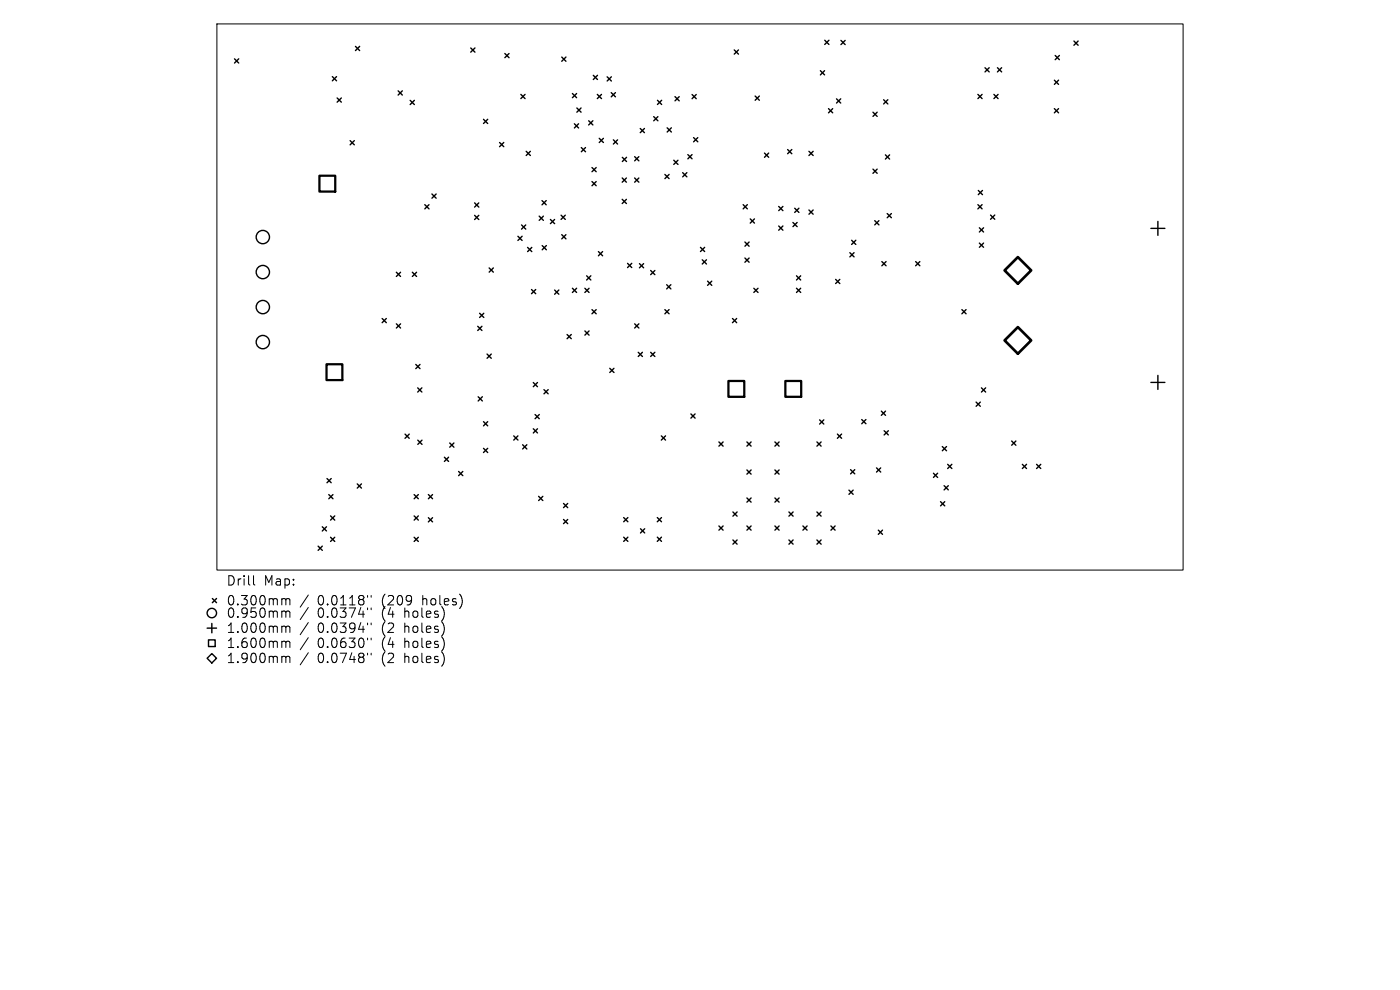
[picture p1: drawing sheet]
<svg xmlns="http://www.w3.org/2000/svg" width="297mm" height="210mm" viewBox="0 0 297 210" stroke-linecap="round" stroke-linejoin="round" font-family="sans-serif">
<defs><g id="words">
<g font-size="2.8">
<text x="47.9" y="124.5">Drill</text>
<text x="55.9" y="124.5">Map:</text>
<text x="47.9" y="128.7">0.300mm</text>
<text x="47.9" y="131.3">0.950mm</text>
<text x="67.4" y="128.7">0.0118&quot;</text>
<text x="67.4" y="131.3">0.0374&quot;</text>
<text x="81.1" y="128.7">(209</text>
<text x="81.1" y="131.3">(4</text>
<text x="86.1" y="131.3">holes)</text>
<text x="89.9" y="128.7">holes)</text>
<text x="47.9" y="134.5">1.000mm</text>
<text x="47.9" y="137.7">1.600mm</text>
<text x="67.4" y="134.5">0.0394&quot;</text>
<text x="67.4" y="137.7">0.0630&quot;</text>
<text x="81.1" y="134.5">(2</text>
<text x="81.1" y="137.7">(4</text>
<text x="86.1" y="134.5">holes)</text>
<text x="86.1" y="137.7">holes)</text>
<text x="47.9" y="140.9">1.900mm</text>
<text x="67.4" y="140.9">0.0748&quot;</text>
<text x="81.1" y="140.9">(2</text>
<text x="86.1" y="140.9">holes)</text>
</g>
</g></defs>
<g fill="none" stroke="#000" stroke-width=".21">
<path d="M46 5.1h205v115.8h-205zM53.8 122.1v1.7l.3 .3M60.1 127l.4 .1 .1 .2M60.1 129.6h.3l.2 .3M60.1 132.8l.4 .1 .1 .2M60.1 136l.4 .1 .1 .2M60.1 139.2l.4 .1 .1 .2M60.6 127.3l.3-.3 .5 .1 .1 1.2M60.6 127.3v1M60.6 129.9v1.1M60.6 133.1v1.1M60.6 136.3v1.1"/>
<path d="M60.6 139.5v1.1M60.6 129.9l.3-.3 .5 .1 .1 1.3M60.6 133.1l.3-.3 .5 .1 .1 1.3M60.6 136.3l.3-.3 .5 .1 .1 1.3M60.6 139.5l.3-.3 .5 .1 .1 1.3M65.4 126.2l-1.7 2.6M65.4 128.9l-1.7 2.5M65.4 132.1l-1.7 2.5M65.4 135.3l-1.7 2.5M65.4 138.5l-1.7 2.5M78 126.3v.4M78 129v.3"/>
<path d="M78 132.2v.3M78 135.4v.3M78 138.6v.3M78.7 126.3v.4M78.7 129v.3M78.7 132.2v.3M78.7 135.4v.3M78.7 138.6v.3"/>
</g>
<g fill="none" stroke="#000" stroke-width=".3">
<path d="M49.8 12.5l.8 .9M50.6 12.5l-.8 .9M70.5 16.3l.9 .8M71.4 16.3l-.9 .8M75.4 9.8l.9 .9M76.3 9.8l-.9 .9M84.5 19.3l.9 .9M85.4 19.3l-.9 .9M99.9 10.2l.9 .9M100.8 10.2l-.9 .9M107.1 11.3l.9 .9M108 11.3l-.9 .9"/>
<path d="M119.2 12.1l.9 .9M120.1 12.1l-.9 .9M121.4 19.8l.9 .9M122.3 19.8l-.9 .9M125.9 16l.9 .9M126.8 16l-.9 .9M128.8 16.3l.9 .9M129.7 19.6l.9 .9M129.7 16.3l-.9 .9M130.6 19.6l-.9 .9M155.8 10.6l.9 .9M156.7 10.6l-.9 .9"/>
<path d="M174 15l.9 .9M174.9 15l-.9 .9M175 8.5l.9 .9M175.9 8.5l-.9 .9M178.4 8.6l.9 .9M179.3 8.6l-.9 .9M209 14.4l.9 .9M209.9 14.4l-.9 .9M211.6 14.4l.9 .9M212.5 14.4l-.9 .9M223.7 17l.9 .9M223.9 11.8l.8 .9"/>
<path d="M224.6 17l-.9 .9M224.7 11.8l-.8 .9M227.8 8.7l.9 .9M228.7 8.7l-.9 .9M71.5 20.8l.9 .9M72.4 20.8l-.9 .9M74.3 29.8l.9 .9M75.2 29.8l-.9 .9M87 21.3l.9 .9M87.9 21.3l-.9 .9M102.6 25.3l.9 .9M103.5 25.3l-.9 .9"/>
<path d="M106 30.2l.9 .9M106.9 30.2l-.9 .9M110.5 20l.9 .9M111.4 20l-.9 .9M111.6 32.1l.9 .9M112.5 32.1l-.9 .9M121.9 26.3l.8 .8M122.4 22.9l.9 .9M122.7 26.3l-.8 .8M123.3 22.9l-.9 .9M123.3 31.3l.9 .9M124.2 31.3l-.9 .9"/>
<path d="M124.9 25.6l.9 .9M125.6 38.5l.9 .9M125.6 35.5l.9 .9M125.8 25.6l-.9 .9M126.5 38.5l-.9 .9M126.5 35.5l-.9 .9M126.7 20l.9 .9M127.1 29.3l.9 .9M127.6 20l-.9 .9M128 29.3l-.9 .9M130.1 29.7l.9 .9M131 29.7l-.9 .9"/>
<path d="M132 37.8l.9 .8M132 33.4l.9 .9M132.9 37.8l-.9 .8M132.9 33.4l-.9 .9M134.6 33.2l.9 .9M134.6 37.8l.9 .8M135.5 33.2l-.9 .9M135.5 37.8l-.9 .8M135.8 27.3l.9 .8M136.7 27.3l-.9 .8M138.7 24.7l.9 .9M139.5 21.3l.9 .9"/>
<path d="M139.6 24.7l-.9 .9M140.4 21.3l-.9 .9M141.1 37l.8 .9M141.5 27.1l.9 .9M141.9 37l-.8 .9M142.4 27.1l-.9 .9M142.9 34l.9 .9M143.2 20.5l.9 .9M143.8 34l-.9 .9M144.1 20.5l-.9 .9M144.8 36.6l.9 .9M145.7 36.6l-.9 .9"/>
<path d="M145.9 32.8l.9 .9M146.8 20.1l.9 .8M146.8 32.8l-.9 .9M147.1 29.2l.9 .9M147.7 20.1l-.9 .8M148 29.2l-.9 .9M160.2 20.4l.9 .9M161.1 20.4l-.9 .9M162.2 32.5l.9 .9M163.1 32.5l-.9 .9M167.1 31.7l.9 .9M168 31.7l-.9 .9"/>
<path d="M171.6 32.1l.9 .9M172.5 32.1l-.9 .9M175.8 23l.9 .9M176.7 23l-.9 .9M177.5 21l.9 .9M178.4 21l-.9 .9M185.2 23.8l.9 .9M185.2 35.9l.9 .9M186.1 35.9l-.9 .9M186.1 23.8l-.9 .9M187.5 21.2l.8 .8M187.8 32.9l.9 .8"/>
<path d="M188.3 21.2l-.8 .8M188.7 32.9l-.9 .8M207.5 20l.8 .9M208.3 20l-.8 .9M210.8 20l.9 .9M211.7 20l-.9 .9M223.7 23l.9 .9M224.6 23l-.9 .9M84.1 57.8l.9 .8M85 57.8l-.9 .8M87.5 57.8l.9 .8M88.4 57.8l-.9 .8"/>
<path d="M90.1 43.4l.9 .9M91 43.4l-.9 .9M91.6 41.2l.9 .8M92.5 41.2l-.9 .8M100.7 43l.9 .9M100.7 45.7l.9 .9M101.6 43l-.9 .9M101.6 45.7l-.9 .9M103.8 56.8l.9 .9M104.7 56.8l-.9 .9M109.9 50.1l.9 .9M110.6 47.7l.9 .9"/>
<path d="M110.8 50.1l-.9 .9M111.5 47.7l-.9 .9M111.9 52.5l.9 .9M112.8 52.5l-.9 .9M114.4 45.9l.9 .8M115 42.6l.9 .8M115 52.1l.9 .9M115.3 45.9l-.9 .8M115.9 42.6l-.9 .8M115.9 52.1l-.9 .9M116.8 46.6l.9 .8M117.7 46.6l-.9 .8"/>
<path d="M119 45.6l.9 .9M119.2 49.8l.9 .9M119.9 45.6l-.9 .9M120.1 49.8l-.9 .9M124.5 58.5l.8 .9M125.3 58.5l-.8 .9M127 53.4l.8 .9M127.8 53.4l-.8 .9M132 42.3l.9 .9M132.9 42.3l-.9 .9M133.1 55.9l.9 .9M134 55.9l-.9 .9"/>
<path d="M135.7 55.9l.8 .9M136.5 55.9l-.8 .9M138 57.4l.9 .9M138.9 57.4l-.9 .9M148.6 52.5l.9 .9M149 55.1l.9 .9M149.5 52.5l-.9 .9M149.9 55.1l-.9 .9M150.1 59.6l.9 .9M151 59.6l-.9 .9M157.7 43.4l.8 .9M158 51.3l.9 .9"/>
<path d="M158 54.7l.9 .9M158.5 43.4l-.8 .9M158.9 54.7l-.9 .9M158.9 51.3l-.9 .9M159.2 46.4l.9 .9M160.1 46.4l-.9 .9M165.2 43.8l.9 .9M165.2 47.9l.9 .9M166.1 43.8l-.9 .9M166.1 47.9l-.9 .9M168.2 47.2l.9 .9M168.6 44.2l.9 .9"/>
<path d="M169 58.5l.9 .9M169.1 47.2l-.9 .9M169.5 44.2l-.9 .9M169.9 58.5l-.9 .9M171.6 44.5l.9 .9M172.5 44.5l-.9 .9M177.3 59.3l.9 .9M178.2 59.3l-.9 .9M180.3 53.6l.9 .9M180.7 51l.9 .9M181.2 53.6l-.9 .9M181.6 51l-.9 .9"/>
<path d="M185.6 46.8l.9 .9M186.5 46.8l-.9 .9M187.1 55.5l.9 .9M188 55.5l-.9 .9M188.2 45.3l.9 .9M189.1 45.3l-.9 .9M194.2 55.5l.9 .9M195.1 55.5l-.9 .9M207.5 43.4l.8 .9M207.5 40.4l.9 .9M207.8 48.3l.9 .9M207.8 51.6l.9 .9"/>
<path d="M208.3 43.4l-.8 .9M208.4 40.4l-.9 .9M208.7 48.3l-.9 .9M208.7 51.6l-.9 .9M210.1 45.6l.9 .9M211 45.6l-.9 .9M244.2 48.4h2.9M245.6 47v2.9M81.1 67.6l.9 .9M82 67.6l-.9 .9M84.1 68.7l.9 .9M85 68.7l-.9 .9"/>
<path d="M88.2 77.3l.9 .9M89.1 77.3l-.9 .9M101.3 69.2l.9 .9M101.7 66.5l.9 .8M102.2 69.2l-.9 .9M102.6 66.5l-.9 .8M103.3 75.1l.9 .9M104.2 75.1l-.9 .9M112.8 61.4l.8 .9M113.6 61.4l-.8 .9M117.7 61.5l.9 .9M118.6 61.5l-.9 .9"/>
<path d="M120.3 71l.9 .8M121.2 71l-.9 .8M121.4 61.1l.9 .9M122.3 61.1l-.9 .9M124.1 61.1l.9 .9M124.1 70.2l.9 .9M125 70.2l-.9 .9M125 61.1l-.9 .9M125.6 65.7l.9 .9M126.5 65.7l-.9 .9M129.4 78.1l.8 .9M130.2 78.1l-.8 .9"/>
<path d="M134.6 68.7l.9 .9M135.4 74.7l.9 .9M135.5 68.7l-.9 .9M136.3 74.7l-.9 .9M138 74.7l.9 .9M138.9 74.7l-.9 .9M141.1 65.7l.8 .9M141.4 60.4l.9 .9M141.9 65.7l-.8 .9M142.3 60.4l-.9 .9M155.4 67.6l.9 .9M156.3 67.6l-.9 .9"/>
<path d="M159.9 61.1l.9 .9M160.8 61.1l-.9 .9M169 61.1l.9 .9M169.9 61.1l-.9 .9M204.1 65.7l.8 .9M204.9 65.7l-.8 .9M245.6 79.6v3M85.9 92.1l.9 .9M86.8 92.1l-.9 .9M88.6 82.3l.9 .9M88.6 93.4l.9 .9M89.5 82.3l-.9 .9"/>
<path d="M89.5 93.4l-.9 .9M94.3 97l.9 .9M95.2 97l-.9 .9M95.4 94l.9 .9M96.3 94l-.9 .9M101.4 84.2l.9 .9M102.3 84.2l-.9 .9M102.6 89.4l.9 .9M102.6 95.1l.9 .9M103.5 89.4l-.9 .9M103.5 95.1l-.9 .9M109 92.5l.9 .9"/>
<path d="M109.9 92.5l-.9 .9M110.9 94.3l.9 .9M111.8 94.3l-.9 .9M113.1 81.1l.9 .9M113.1 91l.9 .8M113.5 87.9l.9 .9M114 81.1l-.9 .9M114 91l-.9 .8M114.4 87.9l-.9 .9M115.4 82.7l.9 .8M116.3 82.7l-.9 .8M140.3 92.5l.9 .9"/>
<path d="M141.2 92.5l-.9 .9M146.6 87.8l.9 .9M147.5 87.8l-.9 .9M152.5 93.7l.9 .9M153.4 93.7l-.9 .9M158.5 99.7l.8 .9M158.5 93.7l.8 .9M159.3 93.7l-.8 .9M159.3 99.7l-.8 .9M164.4 99.7l.9 .9M164.4 93.7l.9 .9M165.3 99.7l-.9 .9"/>
<path d="M165.3 93.7l-.9 .9M173.3 93.7l.9 .9M173.9 89.1l.9 .9M174.2 93.7l-.9 .9M174.8 89.1l-.9 .9M177.6 92.1l.9 .9M178.5 92.1l-.9 .9M180.4 99.6l.9 .9M181.3 99.6l-.9 .9M182.8 89l.9 .9M183.7 89l-.9 .9M185.9 99.3l.9 .8"/>
<path d="M186.8 99.3l-.9 .8M187 87.2l.9 .9M187.6 91.4l.9 .9M187.9 87.2l-.9 .9M188.5 91.4l-.9 .9M199.9 94.7l.9 .9M200.8 94.7l-.9 .9M201 98.5l.9 .9M201.9 98.5l-.9 .9M207.1 85.3l.9 .9M208 85.3l-.9 .9M208.2 82.3l.9 .9"/>
<path d="M209.1 82.3l-.9 .9M214.6 93.6l.9 .8M215.5 93.6l-.9 .8M216.9 98.5l.9 .9M217.8 98.5l-.9 .9M219.9 98.5l.9 .9M220.8 98.5l-.9 .9M244.2 81.1h2.9M67.5 115.9l.9 .8M68.4 111.7l.9 .9M68.4 115.9l-.9 .8M69.3 111.7l-.9 .9"/>
<path d="M69.4 101.5l.9 .9M69.7 104.9l.9 .9M70.1 109.4l.9 .9M70.1 114l.9 .9M70.3 101.5l-.9 .9M70.6 104.9l-.9 .9M71 109.4l-.9 .9M71 114l-.9 .9M75.8 102.6l.9 .9M76.7 102.6l-.9 .9M87.9 104.9l.8 .9M87.9 109.4l.8 .9"/>
<path d="M87.9 114l.8 .9M88.7 104.9l-.8 .9M88.7 109.4l-.8 .9M88.7 114l-.8 .9M90.9 104.9l.9 .9M90.9 109.8l.9 .9M91.8 104.9l-.9 .9M91.8 109.8l-.9 .9M97.3 100l.9 .9M98.2 100l-.9 .9M114.3 105.3l.9 .9M115.2 105.3l-.9 .9"/>
<path d="M119.5 106.8l.9 .9M119.5 110.2l.9 .9M120.4 106.8l-.9 .9M120.4 110.2l-.9 .9M132.3 109.8l.9 .9M132.3 113.9l.9 .9M133.2 109.8l-.9 .9M133.2 113.9l-.9 .9M135.9 112.2l.9 .9M136.8 112.2l-.9 .9M139.4 109.8l.9 .9M139.4 113.9l.9 .9"/>
<path d="M140.3 109.8l-.9 .9M140.3 113.9l-.9 .9M152.5 111.6l.9 .9M153.4 111.6l-.9 .9M155.5 108.6l.9 .9M155.5 114.5l.9 .9M156.4 108.6l-.9 .9M156.4 114.5l-.9 .9M158.5 111.6l.8 .9M158.5 105.6l.8 .9M159.3 105.6l-.8 .9M159.3 111.6l-.8 .9"/>
<path d="M164.4 111.6l.9 .9M164.4 105.6l.9 .9M165.3 105.6l-.9 .9M165.3 111.6l-.9 .9M167.4 114.5l.9 .9M167.4 108.6l.9 .9M168.3 108.6l-.9 .9M168.3 114.5l-.9 .9M170.3 111.6l.9 .9M171.2 111.6l-.9 .9M173.3 114.5l.9 .9M173.3 108.6l.9 .9"/>
<path d="M174.2 108.6l-.9 .9M174.2 114.5l-.9 .9M176.3 111.6l.9 .9M177.2 111.6l-.9 .9M180.1 104l.9 .9M181 104l-.9 .9M186.3 112.5l.9 .8M187.2 112.5l-.9 .8M198 100.4l.9 .9M198.9 100.4l-.9 .9M199.5 106.4l.9 .9M200.3 103l.9 .9"/>
<path d="M200.4 106.4l-.9 .9M201.2 103l-.9 .9M43.9 139.6l1-1 1 1-1 1zM43.9 133.2h2M44.2 135.7h1.4v1.5h-1.4zM44.9 132.2v2M45 127l.9 .8M45.9 127l-.9 .8"/>
<circle cx="55.8" cy="57.7" r="1.41"/>
<circle cx="55.8" cy="50.3" r="1.41"/>
<circle cx="55.8" cy="72.6" r="1.41"/>
<circle cx="55.8" cy="65.1" r="1.41"/>
<circle cx="44.9" cy="130" r="1"/>
</g>
<path d="M67.8 37.3h3.3v3.3h-3.3zM69.3 77.3h3.3v3.3h-3.3zM154.5 80.8h3.4v3.4h-3.4zM166.6 80.8h3.4v3.4h-3.4z" fill="none" stroke="#000" stroke-width=".48"/>
<path d="M215.9 54.5l2.9 2.9-2.9 2.8-2.8-2.8zM215.9 69.4l2.9 2.8-2.9 2.8-2.8-2.8z" fill="none" stroke="#000" stroke-width=".56"/>
<use href="#words"/>
</svg>
